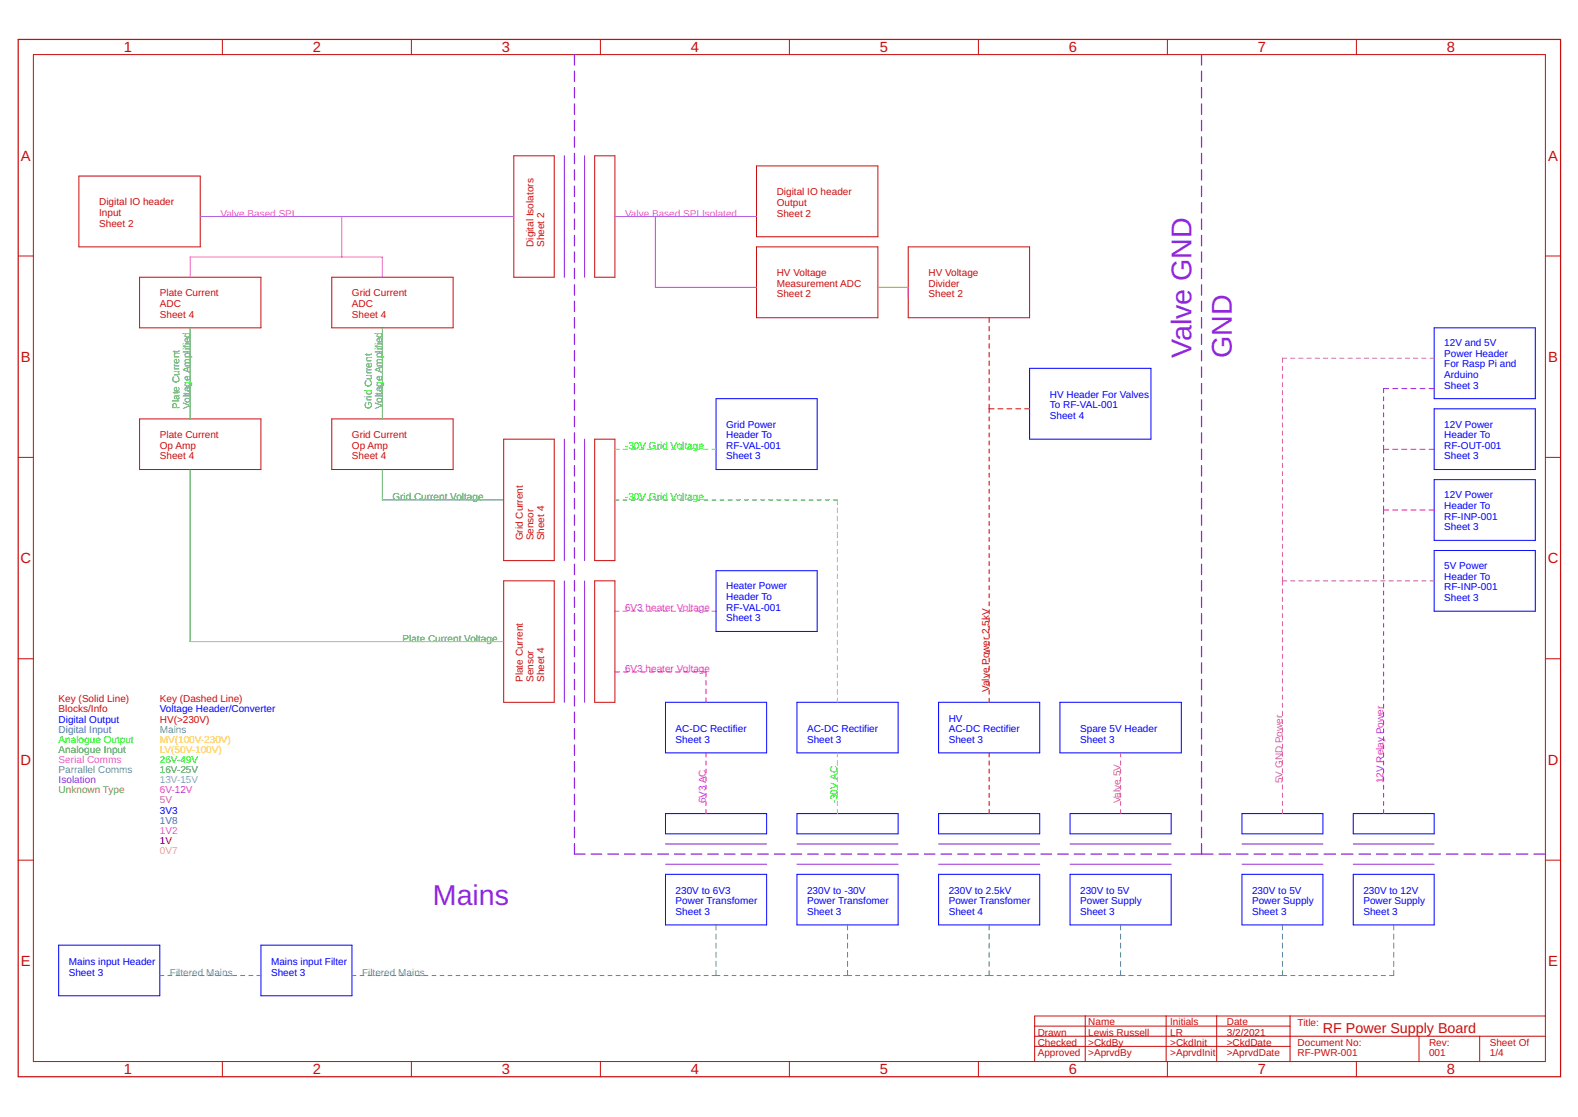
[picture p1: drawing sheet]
<svg xmlns="http://www.w3.org/2000/svg" width="1189mm" height="841mm" viewBox="0 0 1189 841" stroke-linecap="round" stroke-linejoin="round" font-family="sans-serif">
<defs><g id="words">
<g font-size="21.5" fill="#9425de">
<text x="898" y="270" transform="rotate(-90 898 270)">Valve GND</text>
<text x="928" y="270" transform="rotate(-90 928 270)">GND</text>
<text x="326" y="681">Mains</text>
</g>
<g font-size="11.1" fill="#c90d0c">
<text x="93" y="39">1</text>
<text x="236" y="39">2</text>
<text x="378" y="39">3</text>
<text x="520" y="39">4</text>
<text x="663" y="39">5</text>
<text x="805" y="39">6</text>
<text x="948" y="39">7</text>
<text x="1090" y="39">8</text>
<text x="16" y="121">A</text>
<text x="1166" y="121">A</text>
<text x="16" y="272">B</text>
<text x="1166" y="272">B</text>
<text x="15" y="424">C</text>
<text x="1166" y="424">C</text>
<text x="15" y="576">D</text>
<text x="1166" y="576">D</text>
<text x="16" y="727">E</text>
<text x="1166" y="727">E</text>
<text x="93" y="809">1</text>
<text x="236" y="809">2</text>
<text x="378" y="809">3</text>
<text x="520" y="809">4</text>
<text x="663" y="809">5</text>
<text x="805" y="809">6</text>
<text x="948" y="809">7</text>
<text x="1090" y="809">8</text>
</g>
<text font-size="10.8" fill="#c90d0c" x="997" y="778">RF Power Supply Board</text>
<g font-size="7.5" fill="#c90d0c">
<text x="585" y="147">Digital IO header</text>
<text x="75" y="155">Digital IO header</text>
<text x="585" y="155">Output</text>
<text x="75" y="163">Input</text>
<text x="585" y="163">Sheet 2</text>
<text x="75" y="171">Sheet 2</text>
<text x="402" y="186" transform="rotate(-90 402 186)">Digital Isolators</text>
<text x="410" y="186" transform="rotate(-90 410 186)">Sheet 2</text>
<text x="585" y="208">HV Voltage</text>
<text x="699" y="208">HV Voltage</text>
<text x="585" y="216">Measurement ADC</text>
<text x="699" y="216">Divider</text>
<text x="120" y="223">Plate Current</text>
<text x="265" y="223">Grid Current</text>
<text x="585" y="224">Sheet 2</text>
<text x="699" y="224">Sheet 2</text>
<text x="120" y="231">ADC</text>
<text x="265" y="231">ADC</text>
<text x="120" y="239">Sheet 4</text>
<text x="265" y="239">Sheet 4</text>
<text x="120" y="330">Plate Current</text>
<text x="265" y="330">Grid Current</text>
<text x="120" y="338">Op Amp</text>
<text x="265" y="338">Op Amp</text>
<text x="120" y="346">Sheet 4</text>
<text x="265" y="346">Sheet 4</text>
<text x="394" y="407" transform="rotate(-90 394 407)">Grid Current</text>
<text x="402" y="407" transform="rotate(-90 402 407)">Sensor</text>
<text x="410" y="407" transform="rotate(-90 410 407)">Sheet 4</text>
<text x="394" y="514" transform="rotate(-90 394 514)">Plate Current</text>
<text x="402" y="514" transform="rotate(-90 402 514)">Sensor</text>
<text x="410" y="514" transform="rotate(-90 410 514)">Sheet 4</text>
<text x="44" y="529">Key (Solid Line)</text>
<text x="120" y="529">Key (Dashed Line)</text>
<text x="44" y="536">Blocks/Info</text>
<text x="820" y="772">Name</text>
<text x="882" y="772">Initials</text>
<text x="924" y="772">Date</text>
<text x="978" y="773">Title:</text>
<text x="782" y="780">Drawn</text>
<text x="820" y="780">Lewis Russell</text>
<text x="882" y="780">LR</text>
<text x="924" y="780">3/2/2021</text>
<text x="782" y="788">Checked</text>
<text x="820" y="788">&gt;CkdBy</text>
<text x="882" y="788">&gt;CkdInit</text>
<text x="924" y="788">&gt;CkdDate</text>
<text x="978" y="788">Document No:</text>
<text x="1077" y="788">Rev:</text>
<text x="1122" y="788">Sheet Of</text>
<text x="782" y="795">Approved</text>
<text x="820" y="795">&gt;AprvdBy</text>
<text x="882" y="795">&gt;AprvdInit</text>
<text x="924" y="795">&gt;AprvdDate</text>
<text x="978" y="795">RF-PWR-001</text>
<text x="1077" y="795">001</text>
<text x="1122" y="795">1/4</text>
</g>
<g font-size="7.5" fill="#e745ff">
<text x="166" y="163">Valve Based SPI</text>
<text x="471" y="163">Valve Based SPI Isolated</text>
<text x="44" y="574">Serial Comms</text>
<text x="120" y="628">1V2</text>
</g>
<g font-size="7.5" fill="#00f">
<text x="1088" y="261">12V and 5V</text>
<text x="1088" y="269">Power Header</text>
<text x="1088" y="277">For Rasp Pi and</text>
<text x="1088" y="285">Arduino</text>
<text x="1088" y="293">Sheet 3</text>
<text x="791" y="299">HV Header For Valves</text>
<text x="791" y="307">To RF-VAL-001</text>
<text x="791" y="315">Sheet 4</text>
<text x="547" y="322">Grid Power</text>
<text x="1088" y="322">12V Power</text>
<text x="547" y="330">Header To</text>
<text x="1088" y="330">Header To</text>
<text x="547" y="338">RF-VAL-001</text>
<text x="1088" y="338">RF-OUT-001</text>
<text x="547" y="346">Sheet 3</text>
<text x="1088" y="346">Sheet 3</text>
<text x="1088" y="375">12V Power</text>
<text x="1088" y="383">Header To</text>
<text x="1088" y="391">RF-INP-001</text>
<text x="1088" y="399">Sheet 3</text>
<text x="1088" y="429">5V Power</text>
<text x="1088" y="437">Header To</text>
<text x="547" y="444">Heater Power</text>
<text x="1088" y="445">RF-INP-001</text>
<text x="547" y="452">Header To</text>
<text x="1088" y="453">Sheet 3</text>
<text x="547" y="460">RF-VAL-001</text>
<text x="547" y="468">Sheet 3</text>
<text x="120" y="536">Voltage Header/Converter</text>
<text x="44" y="544">Digital Output</text>
<text x="715" y="543">HV</text>
<text x="509" y="551">AC-DC Rectifier</text>
<text x="608" y="551">AC-DC Rectifier</text>
<text x="715" y="551">AC-DC Rectifier</text>
<text x="814" y="551">Spare 5V Header</text>
<text x="509" y="559">Sheet 3</text>
<text x="608" y="559">Sheet 3</text>
<text x="715" y="559">Sheet 3</text>
<text x="814" y="559">Sheet 3</text>
<text x="120" y="613">3V3</text>
<text x="509" y="673">230V to 6V3</text>
<text x="608" y="673">230V to -30V</text>
<text x="715" y="673">230V to 2.5kV</text>
<text x="814" y="673">230V to 5V</text>
<text x="943" y="673">230V to 5V</text>
<text x="1027" y="673">230V to 12V</text>
<text x="509" y="681">Power Transfomer</text>
<text x="608" y="681">Power Transfomer</text>
<text x="715" y="681">Power Transfomer</text>
<text x="814" y="681">Power Supply</text>
<text x="943" y="681">Power Supply</text>
<text x="1027" y="681">Power Supply</text>
<text x="509" y="689">Sheet 3</text>
<text x="608" y="689">Sheet 3</text>
<text x="715" y="689">Sheet 4</text>
<text x="814" y="689">Sheet 3</text>
<text x="943" y="689">Sheet 3</text>
<text x="1027" y="689">Sheet 3</text>
<text x="52" y="727">Mains input Header</text>
<text x="204" y="727">Mains input Filter</text>
<text x="52" y="735">Sheet 3</text>
<text x="204" y="735">Sheet 3</text>
</g>
<g font-size="7.5" fill="#289426">
<text x="135" y="308" transform="rotate(-90 135 308)">Plate Current</text>
<text x="143" y="308" transform="rotate(-90 143 308)">Voltage Amplified</text>
<text x="280" y="308" transform="rotate(-90 280 308)">Grid Current</text>
<text x="288" y="308" transform="rotate(-90 288 308)">Voltage Amplified</text>
<text x="296" y="376">Grid Current Voltage</text>
<text x="303" y="483">Plate Current Voltage</text>
<text x="44" y="567">Analogue Input</text>
<text x="120" y="582">16V-25V</text>
</g>
<g font-size="7.5" fill="#0f0">
<text x="471" y="338">-30V Grid Voltage</text>
<text x="471" y="376">-30V Grid Voltage</text>
<text x="44" y="559">Analogue Output</text>
<text x="120" y="574">26V-49V</text>
<text x="631" y="605" transform="rotate(-90 631 605)">-30V AC</text>
</g>
<g font-size="7.5" fill="#f0f">
<text x="471" y="460">6V3 heater Voltage</text>
<text x="471" y="506">6V3 heater Voltage</text>
<text x="1042" y="590" transform="rotate(-90 1042 590)">12V Relay Power</text>
<text x="120" y="597">6V-12V</text>
<text x="532" y="605" transform="rotate(-90 532 605)">6V3 AC</text>
</g>
<g font-size="7.5" fill="#f00">
<text x="745" y="521" transform="rotate(-90 745 521)">Valve Power 2.5kV</text>
<text x="120" y="544">HV(&gt;230V)</text>
</g>
<g font-size="7.5" fill="#2c7bce">
<text x="44" y="552">Digital Input</text>
<text x="120" y="620">1V8</text>
</g>
<g font-size="7.5" fill="#7e7e7e">
<text x="120" y="552">Mains</text>
<text x="128" y="735">Filtered Mains</text>
<text x="273" y="735">Filtered Mains</text>
</g>
<text font-size="7.5" fill="#ffba08" x="120" y="559">MV(100V-230V)</text>
<text font-size="7.5" fill="#e6e600" x="120" y="567">LV(50V-100V)</text>
<text font-size="7.5" fill="#808080" x="44" y="582">Parrallel Comms</text>
<text font-size="7.5" fill="#9425de" x="44" y="590">Isolation</text>
<text font-size="7.5" fill="#5cc3d5" x="120" y="590">13V-15V</text>
<g font-size="7.5" fill="#c55ea3">
<text x="966" y="590" transform="rotate(-90 966 590)">5V GND Power</text>
<text x="120" y="605">5V</text>
<text x="844" y="605" transform="rotate(-90 844 605)">Valve 5V</text>
</g>
<text font-size="7.5" fill="#919124" x="44" y="597">Unknown Type</text>
<text font-size="7.5" fill="#603" x="120" y="635">1V</text>
<text font-size="7.5" fill="#f99" x="120" y="643">0V7</text>
</g></defs>
<path d="M14 30h1162v781h-1162z" fill="none" stroke="#c90d0c" stroke-width=".91"/>
<g fill="none" stroke="#c90d0c" stroke-width=".75">
<path d="M168 30v11M310 30v11M452 30v11M595 30v11M737 30v11M880 30v11M1022 30v11M25 41h1139v758h-1139zM387 117h31v92h-31zM448 117h15v92h-15zM59 133h92v53h-92zM570 125h91v53h-91z"/>
<path d="M14 193h11M570 186h91v53h-91zM684 186h92v53h-92zM1164 193h12M105 209h92v38h-92zM250 209h91v38h-91zM105 315h92v39h-92zM250 315h91v39h-91zM379 331h39v91h-39zM448 331h15v91h-15zM14 344h11M1164 344h12"/>
<path d="M379 437h39v92h-39zM448 437h15v92h-15zM14 496h11M1164 496h12M14 648h11M1164 648h12M780 773h192M818 765v34M879 765v34M917 765v34M972 765v34M1164 765h-384v34"/>
<path d="M168 799v12M310 799v12M452 799v12M595 799v12M737 799v12M780 780h384M780 788h192M880 799v12M1022 799v12M1069 780v19M1115 780v19"/>
</g>
<path d="M661 216h23M143 247v68M288 247v68M143 354v129h236M288 354v22h91" fill="none" stroke="#289426" stroke-width=".75"/>
<path d="M151 163h236M258 163v31M463 163h107M494 163v53h76M143 209v-15h145v15" fill="none" stroke="#e745ff" stroke-width=".75"/>
<g fill="none" stroke="#9425de" stroke-width=".75">
<path d="M425 117v92M440 117v92M425 331v91M440 331v91M425 437v92M440 437v92M501 635h77M600 635h77M707 635h76M806 635h76M936 635h61M1020 635h60"/>
<path d="M501 651h77M600 651h77M707 651h76M806 651h76M936 651h61M1020 651h60"/>
</g>
<g fill="none" stroke="#9425de" stroke-width=".93">
<path d="M433 41v8M433 53v8M905 41v8M905 53v8M433 66v8M433 78v8M905 66v8M905 78v8M433 91v8M905 91v8M433 103v8M433 115v8"/>
<path d="M905 103v8M905 115v8M433 128v8M905 128v8M433 140v8M433 153v7M905 140v8M905 153v7M433 165v8M433 177v8M905 165v8M905 177v8"/>
<path d="M433 190v8M905 190v8M433 202v8M433 214v8M905 202v8M905 214v8M433 227v8M433 239v8M905 227v8M905 239v8M433 252v7M905 252v7"/>
<path d="M433 264v8M433 276v8M905 264v8M905 276v8M433 289v8M905 289v8M433 301v8M433 313v8M905 301v8M905 313v8M433 326v8M433 338v8"/>
<path d="M905 326v8M905 338v8M433 351v7M905 351v7M433 363v8M433 375v8M905 363v8M905 375v8M433 388v8M905 388v8M433 400v8M433 412v8"/>
<path d="M905 400v8M905 412v8M433 425v8M433 437v8M905 425v8M905 437v8M433 450v7M905 450v7M433 462v8M433 474v8M905 462v8M905 474v8"/>
<path d="M433 487v8M433 499v8M905 487v8M905 499v8M433 511v8M905 511v8M433 524v8M433 536v8M905 524v8M905 536v8M433 549v7M905 549v7"/>
<path d="M433 561v8M433 573v8M905 561v8M905 573v8M433 586v8M433 598v8M905 586v8M905 598v8M433 610v8M905 610v8M433 623v8M433 635v8h8"/>
<path d="M905 623v8M905 635v8M445 643h8M458 643h8M470 643h9M483 643h8M496 643h8M508 643h8M521 643h8M533 643h8M546 643h8M558 643h8"/>
<path d="M571 643h8M583 643h8M596 643h8M609 643h8M621 643h8M634 643h8M646 643h8M659 643h8M671 643h8M684 643h8M696 643h8M709 643h8"/>
<path d="M721 643h9M734 643h8M747 643h8M759 643h8M772 643h8M784 643h8M797 643h8M809 643h8M822 643h8M834 643h8M847 643h8M860 643h8"/>
<path d="M872 643h8M885 643h8M897 643h17M918 643h9M932 643h8M945 643h8M958 643h9M971 643h9M984 643h9M997 643h9M1011 643h8M1024 643h9"/>
<path d="M1037 643h9M1050 643h9M1063 643h9M1077 643h8M1090 643h8M1103 643h9M1116 643h9M1129 643h9M1142 643h9M1156 643h8"/>
</g>
<g fill="none" stroke="#00f" stroke-width=".75">
<path d="M1080 247h77v53h-77zM776 277h91v54h-91zM539 300h77v54h-77zM1080 308h77v46h-77zM1080 361h77v46h-77zM1080 414h77v46h-77zM539 430h77v45h-77zM501 529h77v38h-77zM600 529h77v38h-77zM707 529h76v38h-76zM799 529h91v38h-91zM501 613h77v15h-77z"/>
<path d="M600 613h77v15h-77zM707 613h76v15h-76zM806 613h76v15h-76zM936 613h61v15h-61zM1020 613h60v15h-60zM501 658h77v38h-77zM600 658h77v38h-77zM707 658h76v38h-76zM806 658h76v38h-76zM936 658h61v38h-61zM1020 658h60v38h-60zM44 712h76v38h-76z"/>
<path d="M197 712h68v38h-68z"/>
</g>
<g fill="none" stroke="#7e7e7e" stroke-width=".75">
<path d="M539 696v4M639 696v4M745 696v4M844 696v4M966 696v4M1050 696v4M539 703v4M539 710v4M539 717v4M639 703v4M639 710v4M639 717v4"/>
<path d="M745 703v4M745 710v4M745 717v4M844 703v4M844 710v4M844 717v4M966 703v4M966 710v4M966 717v4M1050 703v4M1050 710v4M1050 717v4"/>
<path d="M120 735h3M126 735h4M133 735h3M139 735h3M145 735h3M151 735h3M157 735h3M163 735h3M169 735h3M175 735h3M181 735h3M187 735h3"/>
<path d="M194 735h3M265 735h3M271 735h3M277 735h3M283 735h3M289 735h3M295 735h3M301 735h3M307 735h3M313 735h3M319 735h3M325 735h3"/>
<path d="M331 735h4M338 735h3M344 735h3M350 735h3M356 735h3M362 735h3M368 735h3M374 735h3M380 735h3M386 735h3M392 735h3M398 735h3"/>
<path d="M404 735h3M410 735h3M416 735h3M422 735h3M428 735h3M434 735h3M440 735h3M446 735h3M452 735h3M458 735h3M464 735h3M470 735h3"/>
<path d="M476 735h3M482 735h3M488 735h3M494 735h3M500 735h3M506 735h3M512 735h3M518 735h3M524 735h3M530 735h3M536 735h6M539 724v4"/>
<path d="M539 731v4M545 735h3M551 735h3M557 735h3M563 735h4M569 735h3M576 735h3M582 735h3M588 735h3M594 735h3M600 735h3M606 735h3"/>
<path d="M612 735h3M618 735h3M624 735h3M630 735h3M636 735h6M639 724v4M639 731v4M645 735h3M651 735h3M657 735h3M663 735h3M669 735h3"/>
<path d="M675 735h3M681 735h3M687 735h3M693 735h3M699 735h4M706 735h3M712 735h3M718 735h3M724 735h3M730 735h3M736 735h3M742 735h6"/>
<path d="M745 724v4M745 731v4M751 735h3M757 735h3M763 735h3M769 735h3M775 735h3M781 735h3M787 735h3M793 735h3M799 735h3M805 735h3"/>
<path d="M811 735h3M817 735h3M823 735h3M829 735h3M835 735h3M841 735h7M844 724v4M844 731v4M851 735h3M857 735h3M863 735h3M869 735h4"/>
<path d="M875 735h4M882 735h3M888 735h3M894 735h3M900 735h4M907 735h3M913 735h3M919 735h3M925 735h4M932 735h3M938 735h3M944 735h3"/>
<path d="M950 735h4M957 735h3M963 735h6M966 724v4M966 731v4M972 735h4M979 735h3M985 735h3M991 735h3M997 735h3M1003 735h4M1010 735h3"/>
<path d="M1016 735h3M1022 735h3M1028 735h3M1034 735h4M1041 735h3M1050 731v4h-3M1050 724v4"/>
</g>
<g fill="none" stroke="#f00" stroke-width=".75">
<path d="M745 239v4M745 246v3M745 252v4M745 259v3M745 265v4M745 272v3M745 278v4M745 285v3M745 291v4M745 298v3M745 304v7M745 314v3"/>
<path d="M745 320v3M745 308h4M752 308h4M759 308h3M765 308h4M772 308h4M745 326v3M745 332v3M745 338v3M745 344v3M745 350v3M745 356v3"/>
<path d="M745 362v3M745 368v3M745 374v3M745 380v3M745 387v3M745 393v3M745 399v3M745 405v3M745 411v3M745 417v3M745 423v3M745 429v3"/>
<path d="M745 435v3M745 441v3M745 447v3M745 453v3M745 459v3M745 465v3M745 471v3M745 477v3M745 483v3M745 489v3M745 495v4M745 502v3"/>
<path d="M745 508v3M745 514v3M745 520v3M745 526v3M745 567v3M745 573v3M745 579v3M745 585v3M745 591v3M745 597v3M745 603v4M745 609v4"/>
</g>
<g fill="none" stroke="#0f0" stroke-width=".75">
<path d="M463 338h3M469 338h3M475 338h4M482 338h3M488 338h3M494 338h3M500 338h3M506 338h3M512 338h3M518 338h3M524 338h3M530 338h3"/>
<path d="M536 338h3M463 376h3M469 376h3M475 376h4M482 376h3M488 376h3M494 376h3M500 376h3M506 376h3M512 376h3M518 376h3M524 376h3"/>
<path d="M530 376h3M536 376h4M543 376h3M549 376h3M555 376h3M561 376h3M567 376h3M573 376h3M579 376h3M585 376h3M591 376h3M597 376h3"/>
<path d="M603 376h4M610 376h3M616 376h3M622 376h3M628 376h3v4M631 383v3M631 389v3M631 395v3M631 401v3M631 407v4M631 414v3M631 420v3"/>
<path d="M631 426v3M631 432v4M631 439v3M631 445v3M631 451v3M631 457v3M631 463v4M631 470v3M631 476v3M631 482v3M631 488v3M631 494v4"/>
<path d="M631 501v3M631 507v3M631 513v3M631 519v4M631 526v3M631 567v3M631 573v3M631 579v3M631 585v3M631 591v3M631 597v3M631 603v4"/>
<path d="M631 609v4"/>
</g>
<g fill="none" stroke="#f0f" stroke-width=".75">
<path d="M1042 299v3M1046 293h-4v3M1049 293h4M1056 293h4M1063 293h4M1070 293h4M1077 293h3M1042 305v3M1042 311v3M1042 317v3M1042 323v3M1042 329v3"/>
<path d="M1042 335v6M1042 338h4M1049 338h4M1056 338h4M1063 338h4M1070 338h4M1077 338h3M1042 344v3M1042 350v4M1042 357v3M1042 363v3M1042 369v3"/>
<path d="M1042 375v3M1042 381v6M1042 390v3M1042 396v3M1042 384h4M1049 384h4M1056 384h4M1063 384h4M1070 384h4M1077 384h3M1042 402v3M1042 408v3"/>
<path d="M1042 414v4M1042 421v3M1042 427v3M1042 433v3M1042 439v3M1042 445v3M1042 451v3M1042 457v3M463 460h3M469 460h3M475 460h4M482 460h3"/>
<path d="M488 460h3M494 460h3M500 460h3M506 460h3M512 460h3M518 460h3M524 460h3M530 460h3M536 460h3M1042 463v3M1042 469v3M1042 475v4"/>
<path d="M1042 482v3M1042 488v3M1042 494v3M1042 500v3M463 506h4M470 506h3M476 506h4M483 506h3M489 506h4M496 506h3M502 506h4M509 506h3"/>
<path d="M515 506h4M522 506h3M528 506h4v3M532 512v4M532 519v3M1042 506v3M1042 512v3M1042 518v3M532 525v4M1042 524v3M1042 530v3M1042 536v3"/>
<path d="M1042 542v4M1042 549v3M1042 555v3M532 567v3M532 573v3M532 579v3M1042 561v3M1042 567v3M1042 573v3M1042 579v3M532 585v3M532 591v3"/>
<path d="M532 597v3M1042 585v3M1042 591v3M1042 597v3M532 603v4M532 609v4M1042 603v3M1042 609v4"/>
</g>
<g fill="none" stroke="#c55ea3" stroke-width=".75">
<path d="M684 216v8M966 276v3M969 270h-3v3M972 270h4M979 270h3M985 270h3M991 270h3M997 270h3M1003 270h3M1009 270h4M1016 270h3M1022 270h3"/>
<path d="M1028 270h3M1034 270h3M1040 270h3M1046 270h4M1053 270h3M1059 270h3M1065 270h3M1071 270h3M1077 270h3M966 282v3M966 288v3M966 294v3"/>
<path d="M966 300v3M966 306v3M966 312v3M966 318v4M966 325v3M966 331v3M966 337v3M966 343v3M966 349v3M966 355v3M966 361v3M966 367v3"/>
<path d="M966 373v3M966 379v4M966 385v4M966 392v3M966 398v3M966 404v3M966 410v3M966 416v3M966 422v3M966 428v3M966 434v6M966 437h3"/>
<path d="M972 437h4M979 437h3M985 437h3M991 437h3M997 437h3M1003 437h3M1009 437h4M1016 437h3M1022 437h3M1028 437h3M1034 437h3M1040 437h3"/>
<path d="M1046 437h4M1053 437h3M1059 437h3M1065 437h3M1071 437h3M1077 437h3M966 443v4M966 450v3M966 456v3M966 462v3M966 468v3M966 474v3"/>
<path d="M966 480v4M966 487v3M966 493v3M966 499v3M966 505v3M966 511v3M966 517v3M966 523v4M966 530v3M966 536v3M966 542v3M966 548v3"/>
<path d="M966 554v3M844 567v3M844 573v3M844 579v3M966 560v3M966 566v4M966 573v3M966 579v3M844 585v3M844 591v3M844 597v3M966 585v3"/>
<path d="M966 591v3M966 597v3M844 603v4M844 609v4M966 603v3M966 609v4"/>
</g>
<use href="#words"/>
</svg>
